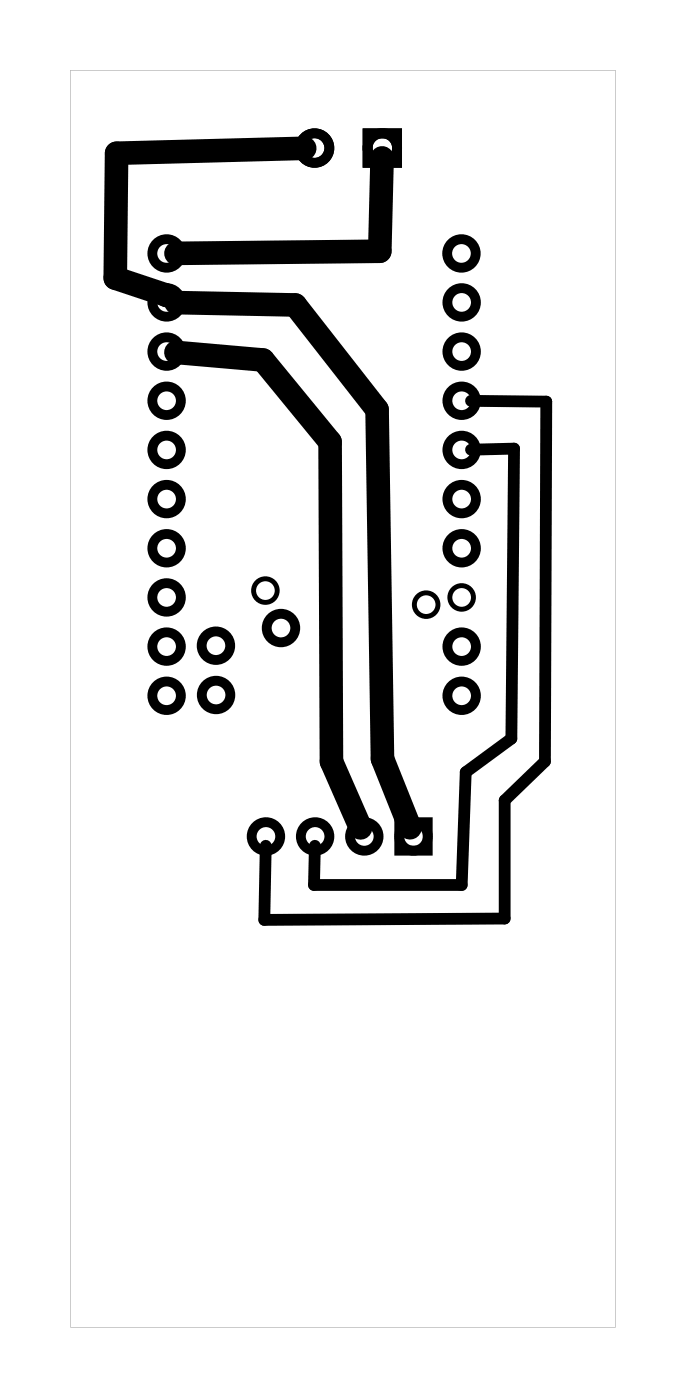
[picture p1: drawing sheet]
<svg xmlns="http://www.w3.org/2000/svg" width="35mm" height="72mm" viewBox="0 0 35 72" stroke-linecap="round" stroke-linejoin="round" font-family="sans-serif">
<g fill="#000">
<path d="M3.6 3.6v65h28.2v-65zM3.6 3.6h28.2v65h-28.2z"/>
<circle cx="8.7" cy="15.3" r=".61"/>
</g>
<g fill="none" stroke="#000" stroke-width=".51">
<path d="M19 6.9h1.5v1.5h-1.5zM20.6 42.5h1.5v1.4h-1.5z"/>
<circle cx="8.6" cy="18.2" r=".74"/>
<circle cx="8.6" cy="13.1" r=".74"/>
<circle cx="8.6" cy="15.6" r=".74"/>
<circle cx="16.2" cy="7.6" r=".76"/>
<circle cx="19.7" cy="7.6" r=".76"/>
<circle cx="23.8" cy="13.1" r=".74"/>
<circle cx="23.8" cy="18.2" r=".74"/>
<circle cx="23.8" cy="15.6" r=".74"/>
<circle cx="8.6" cy="20.7" r=".74"/>
<circle cx="8.6" cy="33.4" r=".74"/>
<circle cx="8.6" cy="35.9" r=".74"/>
<circle cx="8.6" cy="28.3" r=".74"/>
<circle cx="8.6" cy="30.9" r=".74"/>
<circle cx="8.6" cy="25.8" r=".74"/>
<circle cx="8.6" cy="23.2" r=".74"/>
<circle cx="11.2" cy="33.4" r=".74"/>
<circle cx="11.2" cy="35.9" r=".74"/>
<circle cx="14.5" cy="32.4" r=".74"/>
<circle cx="23.8" cy="33.4" r=".74"/>
<circle cx="23.8" cy="28.3" r=".74"/>
<circle cx="23.8" cy="25.8" r=".74"/>
<circle cx="23.8" cy="23.2" r=".74"/>
<circle cx="23.8" cy="35.9" r=".74"/>
<circle cx="23.8" cy="20.7" r=".74"/>
<circle cx="13.7" cy="43.2" r=".74"/>
<circle cx="16.3" cy="43.2" r=".74"/>
<circle cx="18.8" cy="43.2" r=".74"/>
<circle cx="21.4" cy="43.2" r=".74"/>
</g>
<g fill="none" stroke="#000" stroke-width=".25">
<circle cx="13.7" cy="30.5" r=".61"/>
<circle cx="22" cy="31.2" r=".61"/>
<circle cx="23.8" cy="30.9" r=".61"/>
</g>
<path d="M9.1 18.2l4.5 .4 3.4 4.2 .1 16.5 1.5 3.5M9.1 15.6l6.1 .2 4.3 5.4 .3 18 1.4 3.6M15.7 7.7l-9.7 .2v6.5l2.7 .9M19.7 8.2l-.1 4.8-10.5 .1" fill="none" stroke="#000" stroke-width="1.2"/>
<path d="M24.3 23.2h2.3l-.2 15-2.3 1.7-.3 5.8h-7.6l.1-2M24.3 20.7h3.9l-.1 18.6-2 2v6.1l-12.4 .1v-3.8" fill="none" stroke="#000" stroke-width=".61"/>
</svg>
